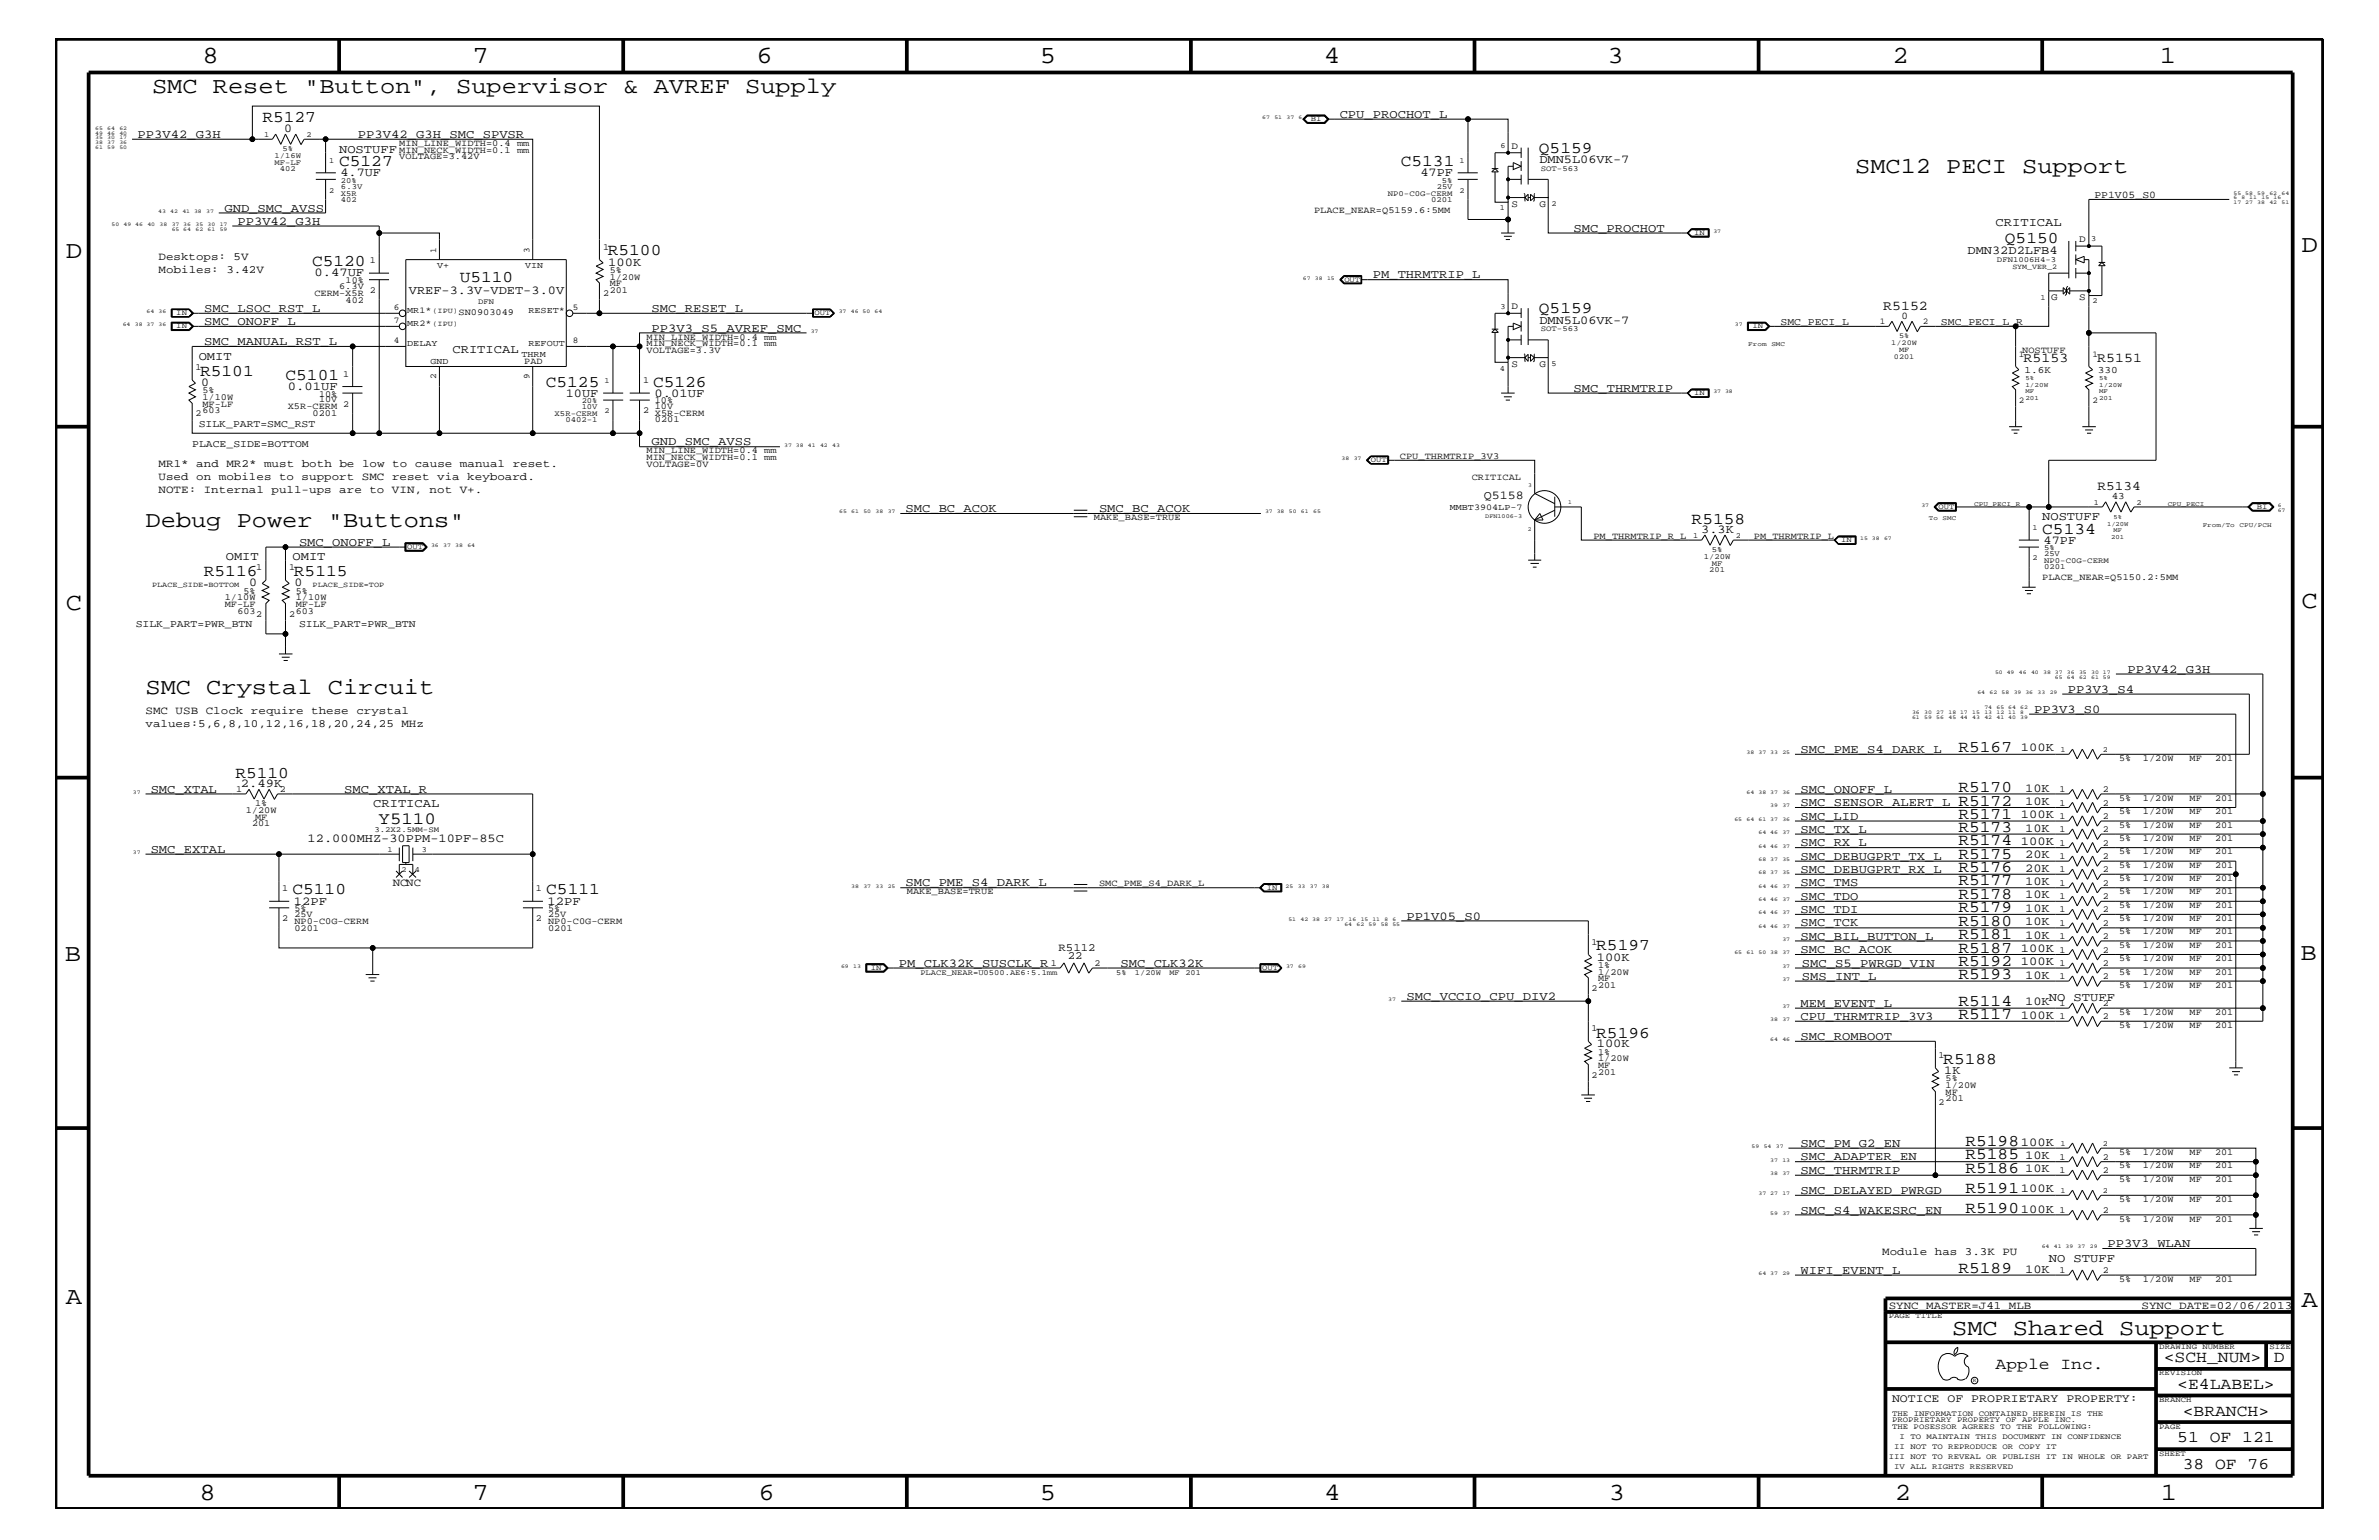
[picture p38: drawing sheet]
<svg xmlns="http://www.w3.org/2000/svg" width="432mm" height="279mm" viewBox="0 0 432 279" stroke-linecap="round" stroke-linejoin="round" font-family="sans-serif">
<defs><g id="words">
<g font-size="4.5">
<text x="36.7" y="11.5">8</text>
<text x="85.8" y="11.5">7</text>
<text x="137.3" y="11.5">6</text>
<text x="188.7" y="11.5">5</text>
<text x="240.3" y="11.5">4</text>
<text x="291.8" y="11.5">3</text>
<text x="343.5" y="11.5">2</text>
<text x="392" y="11.5">1</text>
<text x="11.9" y="46.8">D</text>
<text x="417.7" y="45.7">D</text>
<text x="11.9" y="110.6">C</text>
<text x="417.7" y="110.3">C</text>
<text x="11.8" y="174.3">B</text>
<text x="417.6" y="174.2">B</text>
<text x="11.9" y="236.7">A</text>
<text x="417.7" y="237.1">A</text>
<text x="36.2" y="272.1">8</text>
<text x="85.8" y="272.1">7</text>
<text x="137.7" y="272.1">6</text>
<text x="188.7" y="272.1">5</text>
<text x="240.4" y="272.1">4</text>
<text x="292" y="272.1">3</text>
<text x="343.9" y="272.1">2</text>
<text x="392.2" y="272.1">1</text>
</g>
<g font-size="4.1">
<text x="27.6" y="16.8">SMC Reset &quot;Button&quot;, Supervisor &amp; AVREF Supply</text>
<text x="336.7" y="31.4">SMC12 PECI Support</text>
<text x="26.4" y="95.6">Debug Power &quot;Buttons&quot;</text>
<text x="26.4" y="125.9">SMC Crystal Circuit</text>
<text x="354.3" y="242.3">SMC Shared Support</text>
</g>
<text font-size="3.1" x="68.7" y="149.5">Y5110</text>
<g font-size="3">
<text x="47.6" y="22.2">R5127</text>
<text x="279.3" y="27.7">Q5159</text>
<text x="61.6" y="30.2">C5127</text>
<text x="254.3" y="30.2">C5131</text>
<text x="110.3" y="46.3">R5100</text>
<text x="363.9" y="44.1">Q5150</text>
<text x="56.6" y="48.3">C5120</text>
<text x="83.4" y="51.1">U5110</text>
<text x="279.3" y="56.8">Q5159</text>
<text x="36.3" y="68.2">R5101</text>
<text x="51.8" y="68.9">C5101</text>
<text x="99.1" y="70.1">C5125</text>
<text x="118.5" y="70.1">C5126</text>
<text x="307" y="95">R5158</text>
<text x="370.7" y="96.8">C5134</text>
<text x="37" y="104.6">R5116</text>
<text x="53.3" y="104.6">R5115</text>
<text x="355.5" y="136.4">R5167</text>
<text x="42.7" y="141.1">R5110</text>
<text x="355.5" y="143.7">R5170</text>
<text x="355.5" y="148.5">R5171</text>
<text x="355.5" y="146.2">R5172</text>
<text x="355.5" y="151">R5173</text>
<text x="355.5" y="153.4">R5174</text>
<text x="355.5" y="155.8">R5175</text>
<text x="355.5" y="160.6">R5177</text>
<text x="355.5" y="158.3">R5176</text>
<text x="53.1" y="162.2">C5110</text>
<text x="99.1" y="162.2">C5111</text>
<text x="355.5" y="163.1">R5178</text>
<text x="355.5" y="165.6">R5179</text>
<text x="355.5" y="167.9">R5180</text>
<text x="289.7" y="172.4">R5197</text>
<text x="355.5" y="170.4">R5181</text>
<text x="355.5" y="172.8">R5187</text>
<text x="355.5" y="175.2">R5192</text>
<text x="355.5" y="177.7">R5193</text>
<text x="355.5" y="182.5">R5114</text>
<text x="355.5" y="184.9">R5117</text>
<text x="289.7" y="188.2">R5196</text>
<text x="352.7" y="193.1">R5188</text>
<text x="356.7" y="208">R5198</text>
<text x="356.7" y="210.3">R5185</text>
<text x="356.7" y="212.8">R5186</text>
<text x="356.7" y="220.1">R5190</text>
<text x="356.7" y="216.4">R5191</text>
<text x="355.5" y="231">R5189</text>
<text x="362.2" y="248.4">Apple Inc.</text>
<text x="392.7" y="247.1">&lt;SCH_NUM&gt;</text>
<text x="395.2" y="252">&lt;E4LABEL&gt;</text>
<text x="412.7" y="247.1">D</text>
<text x="396.2" y="256.8">&lt;BRANCH&gt;</text>
<text x="395.2" y="261.6">51 OF 121</text>
<text x="396.2" y="266.6">38 OF 76</text>
</g>
<g font-size="2.5">
<text x="341.8" y="56.2">R5152</text>
<text x="367.3" y="65.7">R5153</text>
<text x="380.7" y="65.7">R5151</text>
</g>
<text font-size="2.4" x="380.7" y="88.9">R5134</text>
<g font-size="2.2">
<text x="51.6" y="24">0</text>
<text x="243.2" y="21.4">CPU_PROCHOT_L</text>
<text x="25" y="25">PP3V42_G3H</text>
<text x="61.6" y="27.7">NOSTUFF</text>
<text x="64.9" y="25">PP3V42_G3H_SMC_SPVSR</text>
<text x="279.4" y="29.7">DMN5L06VK-7</text>
<text x="61.8" y="31.9">4.7UF</text>
<text x="257.8" y="31.9">47PF</text>
<text x="40.7" y="38.4">GND_SMC_AVSS</text>
<text x="43.1" y="40.8">PP3V42_G3H</text>
<text x="362.2" y="41">CRITICAL</text>
<text x="285.6" y="42">SMC_PROCHOT</text>
<text x="357.1" y="46">DMN32D2LFB4</text>
<text x="57.1" y="50.2">0.47UF</text>
<text x="74.2" y="53.3">VREF-3.3V-VDET-3.0V</text>
<text x="110.4" y="48.2">100K</text>
<text x="249.2" y="50.5">PM_THRMTRIP_L</text>
<text x="37.1" y="59">SMC_ONOFF_L</text>
<text x="37.1" y="56.6">SMC_LSOC_RST_L</text>
<text x="118.3" y="56.6">SMC_RESET_L</text>
<text x="279.4" y="58.7">DMN5L06VK-7</text>
<text x="36.1" y="65.3">OMIT</text>
<text x="37.1" y="62.6">SMC_MANUAL_RST_L</text>
<text x="82.1" y="64">CRITICAL</text>
<text x="118.3" y="60.2">PP3V3_S5_AVREF_SMC</text>
<text x="36.5" y="70">0</text>
<text x="52.2" y="70.7">0.01UF</text>
<text x="102.7" y="72">10UF</text>
<text x="118.8" y="72">0.01UF</text>
<text x="285.6" y="71.1">SMC_THRMTRIP</text>
<text x="118.3" y="80.8">GND_SMC_AVSS</text>
<text x="164.3" y="92.9">SMC_BC_ACOK</text>
<text x="199.5" y="92.9">SMC_BC_ACOK</text>
<text x="269.3" y="90.6">Q5158</text>
<text x="370.7" y="94.3">NOSTUFF</text>
<text x="41" y="101.6">OMIT</text>
<text x="53.1" y="101.6">OMIT</text>
<text x="54.3" y="99">SMC_ONOFF_L</text>
<text x="308.8" y="96.7">3.3K</text>
<text x="370.9" y="98.7">47PF</text>
<text x="45.2" y="106.4">0</text>
<text x="53.4" y="106.4">0</text>
<text x="375.3" y="125.7">PP3V3_S4</text>
<text x="386.2" y="122">PP3V42_G3H</text>
<text x="369.2" y="129.3">PP3V3_S0</text>
<text x="326.8" y="136.6">SMC_PME_S4_DARK_L</text>
<text x="366.8" y="136.3">100K</text>
<text x="27.3" y="143.9">SMC_XTAL</text>
<text x="43.7" y="142.8">2.49K</text>
<text x="62.5" y="143.9">SMC_XTAL_R</text>
<text x="326.8" y="143.9">SMC_ONOFF_L</text>
<text x="367.6" y="143.6">10K</text>
<text x="67.7" y="146.5">CRITICAL</text>
<text x="326.8" y="146.2">SMC_SENSOR_ALERT_L</text>
<text x="326.8" y="148.7">SMC_LID</text>
<text x="366.8" y="148.4">100K</text>
<text x="367.6" y="146">10K</text>
<text x="27.3" y="154.7">SMC_EXTAL</text>
<text x="55.8" y="152.7">12.000MHZ-30PPM-10PF-85C</text>
<text x="326.8" y="151.1">SMC_TX_L</text>
<text x="326.8" y="153.5">SMC_RX_L</text>
<text x="326.8" y="156">SMC_DEBUGPRT_TX_L</text>
<text x="366.8" y="153.3">100K</text>
<text x="367.6" y="150.9">10K</text>
<text x="367.6" y="155.7">20K</text>
<text x="164.3" y="160.8">SMC_PME_S4_DARK_L</text>
<text x="326.8" y="160.8">SMC_TMS</text>
<text x="326.8" y="158.4">SMC_DEBUGPRT_RX_L</text>
<text x="367.6" y="160.6">10K</text>
<text x="367.6" y="158.2">20K</text>
<text x="53.3" y="164.1">12PF</text>
<text x="99.4" y="164.1">12PF</text>
<text x="255.3" y="166.9">PP1V05_S0</text>
<text x="326.8" y="163.3">SMC_TDO</text>
<text x="326.8" y="165.6">SMC_TDI</text>
<text x="367.6" y="163">10K</text>
<text x="367.6" y="165.4">10K</text>
<text x="367.6" y="167.8">10K</text>
<text x="326.8" y="170.5">SMC_BIL_BUTTON_L</text>
<text x="326.8" y="172.9">SMC_BC_ACOK</text>
<text x="326.8" y="168.1">SMC_TCK</text>
<text x="366.8" y="172.7">100K</text>
<text x="367.6" y="170.3">10K</text>
<text x="163.2" y="175.4">PM_CLK32K_SUSCLK_R</text>
<text x="203.4" y="175.4">SMC_CLK32K</text>
<text x="289.8" y="174.3">100K</text>
<text x="327.1" y="177.7">SMS_INT_L</text>
<text x="327.1" y="175.4">SMC_S5_PWRGD_VIN</text>
<text x="366.8" y="175.1">100K</text>
<text x="367.6" y="177.6">10K</text>
<text x="255.3" y="181.4">SMC_VCCIO_CPU_DIV2</text>
<text x="326.8" y="185">CPU_THRMTRIP_3V3</text>
<text x="326.8" y="182.7">MEM_EVENT_L</text>
<text x="366.8" y="184.9">100K</text>
<text x="367.6" y="182.4">10K</text>
<text x="371.9" y="181.6">NO STUFF</text>
<text x="289.8" y="190">100K</text>
<text x="326.8" y="188.7">SMC_ROMBOOT</text>
<text x="352.9" y="194.8">1K</text>
<text x="326.8" y="208.1">SMC_PM_G2_EN</text>
<text x="366.8" y="207.9">100K</text>
<text x="326.8" y="213">SMC_THRMTRIP</text>
<text x="326.8" y="210.5">SMC_ADAPTER_EN</text>
<text x="367.6" y="210.3">10K</text>
<text x="367.6" y="212.7">10K</text>
<text x="326.8" y="220.2">SMC_S4_WAKESRC_EN</text>
<text x="326.8" y="216.6">SMC_DELAYED_PWRGD</text>
<text x="366.8" y="220">100K</text>
<text x="366.8" y="216.4">100K</text>
<text x="382.5" y="226.3">PP3V3_WLAN</text>
<text x="326.8" y="231.1">WIFI_EVENT_L</text>
<text x="367.6" y="230.9">10K</text>
<text x="371.9" y="229">NO STUFF</text>
</g>
<text font-size="2.1" x="343.4" y="254.4">NOTICE OF PROPRIETARY PROPERTY:</text>
<g font-size="2">
<text x="28.8" y="47.1">Desktops: 5V</text>
<text x="28.8" y="49.6">Mobiles: 3.42V</text>
<text x="28.8" y="87.1">Used on mobiles to support SMC reset via keyboard.</text>
<text x="28.8" y="84.7">MR1* and MR2* must both be low to cause manual reset.</text>
<text x="28.8" y="89.5">NOTE: Internal pull-ups are to VIN, not V+.</text>
<text x="26.4" y="131.9">values:5,6,8,10,12,16,18,20,24,25 MHz</text>
<text x="26.4" y="129.6">SMC USB Clock require these crystal</text>
<text x="71.3" y="160.8">NCNC</text>
<text x="192.1" y="172.6">R5112</text>
<text x="193.8" y="174">22</text>
<text x="341.6" y="227.7">Module has 3.3K PU</text>
<text x="342.8" y="237.4">SYNC_MASTER=J41_MLB</text>
<text x="388.7" y="237.4">SYNC_DATE=02/06/2013</text>
</g>
<g font-size="1.9">
<text x="380.2" y="35.9">PP1V05_S0</text>
<text x="323.2" y="59">SMC_PECI_L</text>
<text x="345.1" y="57.9">0</text>
<text x="352.3" y="59">SMC_PECI_L_R</text>
<text x="36.1" y="77.4">SILK_PART=SMC_RST</text>
<text x="34.9" y="81.1">PLACE_SIDE=BOTTOM</text>
<text x="24.6" y="113.7">SILK_PART=PWR_BTN</text>
<text x="54.3" y="113.7">SILK_PART=PWR_BTN</text>
</g>
<g font-size="1.8">
<text x="274.3" y="27">D</text>
<text x="274.3" y="37.5">S</text>
<text x="279.4" y="37.5">G</text>
<text x="377.4" y="44">D</text>
<text x="274.3" y="56.1">D</text>
<text x="372.3" y="54.5">G</text>
<text x="377.4" y="54.5">S</text>
<text x="274.3" y="66.7">S</text>
<text x="279.4" y="66.7">G</text>
<text x="367.5" y="67.6">1.6K</text>
<text x="380.7" y="67.6">330</text>
<text x="383.3" y="90.6">43</text>
</g>
<g font-size="1.7">
<text x="72.5" y="28.9">VOLTAGE=3.42V</text>
<text x="72.5" y="27.7">MIN_NECK_WIDTH=0.1 mm</text>
<text x="72.5" y="26.5">MIN_LINE_WIDTH=0.4 mm</text>
<text x="238.5" y="38.6">PLACE_NEAR=Q5159.6:5MM</text>
<text x="67.1" y="47.7">1</text>
<text x="109.5" y="45.3">1</text>
<text x="57.1" y="53.6">CERM-X5R</text>
<text x="61.6" y="52.4">6.3V</text>
<text x="62.7" y="51.3">10%</text>
<text x="67.1" y="53.2">2</text>
<text x="109.5" y="53.8">2</text>
<text x="110.7" y="51.9">MF</text>
<text x="110.7" y="50.7">1/20W</text>
<text x="110.7" y="53.2">201</text>
<text x="110.7" y="49.6">5%</text>
<text x="62.7" y="54.9">402</text>
<text x="83.2" y="57.2">SN0903049</text>
<text x="95.2" y="66">PAD</text>
<text x="117.3" y="61.7">MIN_LINE_WIDTH=0.4 mm</text>
<text x="117.3" y="64">VOLTAGE=3.3V</text>
<text x="117.3" y="62.9">MIN_NECK_WIDTH=0.1 mm</text>
<text x="367" y="64">NOSTUFF</text>
<text x="35.5" y="67.1">1</text>
<text x="36.7" y="71.3">5%</text>
<text x="57.9" y="72">10%</text>
<text x="62.3" y="68.4">1</text>
<text x="116.8" y="69.5">1</text>
<text x="35.5" y="75.6">2</text>
<text x="36.7" y="72.6">1/10W</text>
<text x="36.7" y="75">603</text>
<text x="36.7" y="73.8">MF-LF</text>
<text x="52.2" y="74.3">X5R-CERM</text>
<text x="56.7" y="75.5">0201</text>
<text x="57.9" y="73">10V</text>
<text x="62.3" y="73.8">2</text>
<text x="116.8" y="75">2</text>
<text x="118.9" y="76.7">0201</text>
<text x="118.9" y="74.3">10V</text>
<text x="118.9" y="75.5">X5R-CERM</text>
<text x="118.9" y="73.2">10%</text>
<text x="117.3" y="82.2">MIN_LINE_WIDTH=0.4 mm</text>
<text x="117.3" y="83.5">MIN_NECK_WIDTH=0.1 mm</text>
<text x="254.1" y="83.3">CPU_THRMTRIP_3V3</text>
<text x="117.3" y="84.7">VOLTAGE=0V</text>
<text x="267.1" y="87.1">CRITICAL</text>
<text x="198.5" y="94.3">MAKE_BASE=TRUE</text>
<text x="289.2" y="97.7">PM_THRMTRIP_R_L</text>
<text x="318.3" y="97.7">PM_THRMTRIP_L</text>
<text x="44.2" y="107.7">5%</text>
<text x="46.5" y="103.5">1</text>
<text x="52.5" y="103.5">1</text>
<text x="53.7" y="107.7">5%</text>
<text x="370.7" y="105.3">PLACE_NEAR=Q5150.2:5MM</text>
<text x="40.8" y="110.2">MF-LF</text>
<text x="40.8" y="108.9">1/10W</text>
<text x="43.1" y="111.4">603</text>
<text x="46.5" y="112">2</text>
<text x="52.5" y="112">2</text>
<text x="53.7" y="111.4">603</text>
<text x="53.7" y="108.9">1/10W</text>
<text x="53.7" y="110.2">MF-LF</text>
<text x="42.8" y="143.7">1</text>
<text x="50.8" y="143.7">2</text>
<text x="373.8" y="143.7">1</text>
<text x="381.7" y="143.7">2</text>
<text x="384.6" y="138">5%</text>
<text x="389" y="138">1/20W</text>
<text x="397.4" y="138">MF</text>
<text x="402" y="138">201</text>
<text x="44.6" y="147.5">1/20W</text>
<text x="45.8" y="149.9">201</text>
<text x="46.3" y="146.2">1%</text>
<text x="46.3" y="148.7">MF</text>
<text x="373.8" y="148.5">1</text>
<text x="373.8" y="146.2">1</text>
<text x="381.7" y="148.5">2</text>
<text x="381.7" y="146.2">2</text>
<text x="384.6" y="145.3">5%</text>
<text x="384.6" y="147.7">5%</text>
<text x="389" y="145.3">1/20W</text>
<text x="389" y="147.7">1/20W</text>
<text x="397.4" y="145.3">MF</text>
<text x="397.4" y="147.7">MF</text>
<text x="402" y="145.3">201</text>
<text x="402" y="147.7">201</text>
<text x="373.8" y="151">1</text>
<text x="373.8" y="153.4">1</text>
<text x="373.8" y="155.8">1</text>
<text x="381.7" y="151">2</text>
<text x="381.7" y="153.4">2</text>
<text x="381.7" y="155.8">2</text>
<text x="384.6" y="150.1">5%</text>
<text x="384.6" y="152.6">5%</text>
<text x="384.6" y="155">5%</text>
<text x="389" y="150.1">1/20W</text>
<text x="389" y="152.6">1/20W</text>
<text x="389" y="155">1/20W</text>
<text x="397.4" y="150.1">MF</text>
<text x="397.4" y="152.6">MF</text>
<text x="397.4" y="155">MF</text>
<text x="402" y="150.1">201</text>
<text x="402" y="152.6">201</text>
<text x="402" y="155">201</text>
<text x="51.2" y="161.7">1</text>
<text x="97.3" y="161.7">1</text>
<text x="199.5" y="160.8">SMC_PME_S4_DARK_L</text>
<text x="373.8" y="160.7">1</text>
<text x="373.8" y="158.3">1</text>
<text x="381.7" y="160.7">2</text>
<text x="381.7" y="158.3">2</text>
<text x="384.6" y="157.4">5%</text>
<text x="384.6" y="159.9">5%</text>
<text x="389" y="157.4">1/20W</text>
<text x="389" y="159.9">1/20W</text>
<text x="397.4" y="157.4">MF</text>
<text x="397.4" y="159.9">MF</text>
<text x="402" y="157.4">201</text>
<text x="402" y="159.9">201</text>
<text x="51.2" y="167.1">2</text>
<text x="53.4" y="166.4">25V</text>
<text x="53.4" y="167.6">NP0-C0G-CERM</text>
<text x="53.4" y="165.3">5%</text>
<text x="97.3" y="167.1">2</text>
<text x="99.5" y="167.6">NP0-C0G-CERM</text>
<text x="99.5" y="166.4">25V</text>
<text x="99.5" y="165.3">5%</text>
<text x="164.6" y="162.2">MAKE_BASE=TRUE</text>
<text x="373.8" y="163.1">1</text>
<text x="373.8" y="165.6">1</text>
<text x="381.7" y="163.1">2</text>
<text x="381.7" y="165.6">2</text>
<text x="384.6" y="162.2">5%</text>
<text x="384.6" y="164.7">5%</text>
<text x="384.6" y="167.1">5%</text>
<text x="389" y="162.2">1/20W</text>
<text x="389" y="164.7">1/20W</text>
<text x="389" y="167.1">1/20W</text>
<text x="397.4" y="162.2">MF</text>
<text x="397.4" y="164.7">MF</text>
<text x="397.4" y="167.1">MF</text>
<text x="402" y="162.2">201</text>
<text x="402" y="164.7">201</text>
<text x="402" y="167.1">201</text>
<text x="53.4" y="168.9">0201</text>
<text x="99.5" y="168.9">0201</text>
<text x="288.9" y="171.4">1</text>
<text x="373.8" y="168">1</text>
<text x="373.8" y="170.4">1</text>
<text x="373.8" y="172.8">1</text>
<text x="381.7" y="168">2</text>
<text x="381.7" y="170.4">2</text>
<text x="381.7" y="172.8">2</text>
<text x="384.6" y="169.5">5%</text>
<text x="384.6" y="172">5%</text>
<text x="389" y="169.5">1/20W</text>
<text x="389" y="172">1/20W</text>
<text x="397.4" y="169.5">MF</text>
<text x="397.4" y="172">MF</text>
<text x="402" y="169.5">201</text>
<text x="402" y="172">201</text>
<text x="190.8" y="175.2">1</text>
<text x="198.6" y="175.2">2</text>
<text x="288.9" y="179.9">2</text>
<text x="290.1" y="175.6">1%</text>
<text x="290.1" y="178">MF</text>
<text x="290.1" y="176.8">1/20W</text>
<text x="290.1" y="179.3">201</text>
<text x="373.8" y="175.2">1</text>
<text x="373.8" y="177.7">1</text>
<text x="381.7" y="175.2">2</text>
<text x="381.7" y="177.7">2</text>
<text x="384.6" y="174.4">5%</text>
<text x="384.6" y="176.8">5%</text>
<text x="384.6" y="179.3">5%</text>
<text x="389" y="174.4">1/20W</text>
<text x="389" y="176.8">1/20W</text>
<text x="389" y="179.3">1/20W</text>
<text x="397.4" y="174.4">MF</text>
<text x="397.4" y="176.8">MF</text>
<text x="397.4" y="179.3">MF</text>
<text x="402" y="174.4">201</text>
<text x="402" y="176.8">201</text>
<text x="402" y="179.3">201</text>
<text x="373.8" y="184.9">1</text>
<text x="373.8" y="182.5">1</text>
<text x="381.7" y="184.9">2</text>
<text x="381.7" y="182.5">2</text>
<text x="384.6" y="184.1">5%</text>
<text x="389" y="184.1">1/20W</text>
<text x="397.4" y="184.1">MF</text>
<text x="402" y="184.1">201</text>
<text x="288.9" y="187.1">1</text>
<text x="290.1" y="191.4">1%</text>
<text x="351.9" y="192">1</text>
<text x="384.6" y="186.5">5%</text>
<text x="389" y="186.5">1/20W</text>
<text x="397.4" y="186.5">MF</text>
<text x="402" y="186.5">201</text>
<text x="288.9" y="195.6">2</text>
<text x="290.1" y="193.7">MF</text>
<text x="290.1" y="192.6">1/20W</text>
<text x="290.1" y="195">201</text>
<text x="353.1" y="197.4">1/20W</text>
<text x="353.1" y="196.2">5%</text>
<text x="351.9" y="200.4">2</text>
<text x="353.1" y="198.7">MF</text>
<text x="353.1" y="199.8">201</text>
<text x="384.6" y="209.6">5%</text>
<text x="389" y="209.6">1/20W</text>
<text x="397.4" y="209.6">MF</text>
<text x="402" y="209.6">201</text>
<text x="373.8" y="210.4">1</text>
<text x="373.8" y="212.8">1</text>
<text x="381.7" y="210.4">2</text>
<text x="381.7" y="212.8">2</text>
<text x="384.6" y="211.9">5%</text>
<text x="384.6" y="214.4">5%</text>
<text x="389" y="211.9">1/20W</text>
<text x="389" y="214.4">1/20W</text>
<text x="397.4" y="211.9">MF</text>
<text x="397.4" y="214.4">MF</text>
<text x="402" y="211.9">201</text>
<text x="402" y="214.4">201</text>
<text x="373.8" y="220.1">1</text>
<text x="381.7" y="220.1">2</text>
<text x="384.6" y="221.7">5%</text>
<text x="384.6" y="218">5%</text>
<text x="389" y="221.7">1/20W</text>
<text x="389" y="218">1/20W</text>
<text x="397.4" y="221.7">MF</text>
<text x="397.4" y="218">MF</text>
<text x="402" y="221.7">201</text>
<text x="402" y="218">201</text>
<text x="373.8" y="231">1</text>
<text x="381.7" y="231">2</text>
<text x="384.6" y="232.6">5%</text>
<text x="389" y="232.6">1/20W</text>
<text x="397.4" y="232.6">MF</text>
<text x="402" y="232.6">201</text>
</g>
<g font-size="1.6">
<text x="79.2" y="45.9" transform="rotate(-90 79.2 45.9)">1</text>
<text x="96.1" y="45.9" transform="rotate(-90 96.1 45.9)">3</text>
<text x="79.3" y="48.5">V+</text>
<text x="95.3" y="48.5">VIN</text>
<text x="71.5" y="58.6">7</text>
<text x="71.5" y="56.2">6</text>
<text x="73.9" y="56.8">MR1*</text>
<text x="73.9" y="59.2">MR2*</text>
<text x="95.9" y="56.8">RESET*</text>
<text x="104" y="56.2">5</text>
<text x="341.2" y="58.9">1</text>
<text x="349" y="58.9">2</text>
<text x="71.5" y="62.3">4</text>
<text x="73.9" y="62.9">DELAY</text>
<text x="78.1" y="66">GND</text>
<text x="94.7" y="64.8">THRM</text>
<text x="95.9" y="62.9">REFOUT</text>
<text x="104" y="62.3">8</text>
<text x="366.4" y="64.7">1</text>
<text x="379.8" y="64.7">1</text>
<text x="79.2" y="68.7" transform="rotate(-90 79.2 68.7)">2</text>
<text x="96.1" y="68.7" transform="rotate(-90 96.1 68.7)">9</text>
<text x="366.4" y="73.2">2</text>
<text x="379.8" y="73.2">2</text>
<text x="263.1" y="92.6">MMBT3904LP-7</text>
</g>
<g font-size="1.4">
<text x="237.9" y="22">BI</text>
<text x="47.9" y="24.9">1</text>
<text x="49.8" y="29.9">MF-LF</text>
<text x="49.8" y="28.6">1/16W</text>
<text x="51.3" y="27.5">5%</text>
<text x="55.6" y="24.9">2</text>
<text x="59.8" y="29.5">1</text>
<text x="264.9" y="29.5">1</text>
<text x="272.4" y="26.9">6</text>
<text x="50.8" y="31.1">402</text>
<text x="59.8" y="35">2</text>
<text x="61.9" y="34.2">6.3V</text>
<text x="61.9" y="33.1">20%</text>
<text x="61.9" y="35.5">X5R</text>
<text x="251.9" y="35.5">NP0-C0G-CERM</text>
<text x="260.8" y="34.2">25V</text>
<text x="261.7" y="33.1">5%</text>
<text x="264.9" y="35">2</text>
<text x="279.7" y="31">SOT-563</text>
<text x="61.9" y="36.7">402</text>
<text x="259.8" y="36.7">0201</text>
<text x="272.2" y="38.1">1</text>
<text x="281.6" y="37.4">2</text>
<text x="307.5" y="42.6">IN</text>
<text x="362.5" y="47.6">DFN1006H4-3</text>
<text x="379.6" y="43.8">3</text>
<text x="244" y="51.1">OUT</text>
<text x="365.3" y="48.9">SYM_VER_2</text>
<text x="32" y="59.5">IN</text>
<text x="32" y="57.2">IN</text>
<text x="78.5" y="59.2">(IPU)</text>
<text x="78.5" y="56.8">(IPU)</text>
<text x="86.8" y="55.2">DFN</text>
<text x="147.8" y="57.2">OUT</text>
<text x="272.4" y="56">3</text>
<text x="318.1" y="59.5">IN</text>
<text x="370.3" y="54.4">1</text>
<text x="379.8" y="55.1">2</text>
<text x="279.7" y="60.1">SOT-563</text>
<text x="343.3" y="62.6">1/20W</text>
<text x="343.7" y="65.1">0201</text>
<text x="344.7" y="63.9">MF</text>
<text x="344.7" y="61.4">5%</text>
<text x="109.7" y="69.5">1</text>
<text x="272.2" y="67.3">4</text>
<text x="281.6" y="66.5">5</text>
<text x="307.5" y="71.7">IN</text>
<text x="100.7" y="75.5">X5R-CERM</text>
<text x="102.6" y="76.7">0402-1</text>
<text x="105.6" y="73.2">20%</text>
<text x="105.6" y="74.3">10V</text>
<text x="109.7" y="75">2</text>
<text x="248.8" y="83.8">OUT</text>
<text x="351.9" y="92.3">OUT</text>
<text x="380.1" y="91.6">1</text>
<text x="387.8" y="91.6">2</text>
<text x="409.6" y="92.3">BI</text>
<text x="73.9" y="99.6">OUT</text>
<text x="307.3" y="97.6">1</text>
<text x="309.2" y="101.4">1/20W</text>
<text x="310.7" y="100.2">5%</text>
<text x="315" y="97.6">2</text>
<text x="334.2" y="98.4">IN</text>
<text x="368.9" y="101.6">2</text>
<text x="368.9" y="96.2">1</text>
<text x="371" y="101">25V</text>
<text x="371" y="99.9">5%</text>
<text x="27.6" y="106.5">PLACE_SIDE=BOTTOM</text>
<text x="56.7" y="106.5">PLACE_SIDE=TOP</text>
<text x="310.2" y="103.8">201</text>
<text x="310.7" y="102.6">MF</text>
<text x="371" y="103.3">0201</text>
<text x="371" y="102.1">NP0-C0G-CERM</text>
<text x="374" y="136.4">1</text>
<text x="381.7" y="136.4">2</text>
<text x="67.9" y="150.9">3.2X2.5MM-SM</text>
<text x="70.3" y="154.6">1</text>
<text x="76.6" y="154.6">3</text>
<text x="72.9" y="158.3">2</text>
<text x="75.3" y="158.3">4</text>
<text x="230" y="161.4">IN</text>
<text x="158.1" y="176">IN</text>
<text x="167" y="176.8">PLACE_NEAR=U0500.AE6:5.1mm</text>
<text x="202.6" y="176.8">5%</text>
<text x="206" y="176.8">1/20W</text>
<text x="212.3" y="176.8">MF</text>
<text x="215.2" y="176.8">201</text>
<text x="229.1" y="176">OUT</text>
<text x="374" y="208">1</text>
<text x="381.7" y="208">2</text>
<text x="374" y="216.4">1</text>
<text x="381.7" y="216.4">2</text>
<text x="342.8" y="239.2">PAGE TITLE</text>
<text x="391.9" y="244.7">DRAWING NUMBER</text>
<text x="411.9" y="244.7">SIZE</text>
<text x="391.9" y="249.5">REVISION</text>
<text x="343.4" y="256.8">THE INFORMATION CONTAINED HEREIN IS THE</text>
<text x="391.9" y="254.4">BRANCH</text>
<text x="343.4" y="258">PROPRIETARY PROPERTY OF APPLE INC.</text>
<text x="343.4" y="259.3">THE POSESSOR AGREES TO THE FOLLOWING:</text>
<text x="343.8" y="262.9">II NOT TO REPRODUCE OR COPY IT</text>
<text x="344.8" y="261.1">I TO MAINTAIN THIS DOCUMENT IN CONFIDENCE</text>
<text x="391.9" y="259.3">PAGE</text>
<text x="342.8" y="264.7">III NOT TO REVEAL OR PUBLISH IT IN WHOLE OR PART</text>
<text x="343.8" y="266.6">IV ALL RIGHTS RESERVED</text>
<text x="391.9" y="264.1">SHEET</text>
</g>
<g font-size="1.2">
<text x="317.3" y="62.9">From</text>
<text x="321.5" y="62.9">SMC</text>
<text x="367.6" y="71.3">MF</text>
<text x="367.6" y="70.1">1/20W</text>
<text x="367.6" y="68.9">5%</text>
<text x="381" y="71.3">MF</text>
<text x="381" y="70.1">1/20W</text>
<text x="381" y="68.9">5%</text>
<text x="367.6" y="72.6">201</text>
<text x="381" y="72.6">201</text>
<text x="350.1" y="94.3">To</text>
<text x="352.6" y="94.3">SMC</text>
<text x="358.3" y="91.7">CPU_PECI_R</text>
<text x="382.4" y="95.4">1/20W</text>
<text x="383.6" y="94.2">5%</text>
<text x="393.4" y="91.7">CPU_PECI</text>
<text x="399.8" y="95.6">From/To</text>
<text x="406.5" y="95.6">CPU/PCH</text>
<text x="383.2" y="97.7">201</text>
<text x="383.6" y="96.5">MF</text>
</g>
<g font-size="1.1">
<text x="277.4" y="88.3">3</text>
<text x="269.6" y="93.9">DFN1006-3</text>
<text x="284.6" y="91.5">1</text>
<text x="277.3" y="96.3">2</text>
</g>
<g font-size="1">
<text x="17.3" y="23.6">65</text>
<text x="19.5" y="23.6">64</text>
<text x="21.7" y="23.6">62</text>
<text x="229.1" y="21.6">67</text>
<text x="231.3" y="21.6">51</text>
<text x="233.5" y="21.6">37</text>
<text x="235.7" y="21.6">6</text>
<text x="17.3" y="25.3">35</text>
<text x="17.3" y="26.2">38</text>
<text x="17.3" y="24.4">49</text>
<text x="17.3" y="27">61</text>
<text x="19.5" y="25.3">30</text>
<text x="19.5" y="26.2">37</text>
<text x="19.5" y="24.4">46</text>
<text x="19.5" y="27">59</text>
<text x="21.7" y="25.3">17</text>
<text x="21.7" y="26.2">36</text>
<text x="21.7" y="24.4">40</text>
<text x="21.7" y="27">50</text>
<text x="405.4" y="35.3">55 58</text>
<text x="409.7" y="35.3">59</text>
<text x="411.9" y="35.3">62</text>
<text x="414.1" y="35.3">64</text>
<text x="20.2" y="41">50</text>
<text x="22.4" y="41">49 46</text>
<text x="26.8" y="41">40</text>
<text x="28.7" y="38.6">43</text>
<text x="29" y="41">38</text>
<text x="30.9" y="38.6">42</text>
<text x="31.2" y="41.9">65 64</text>
<text x="31.2" y="41">37 36</text>
<text x="33.1" y="38.6">41 38</text>
<text x="35.5" y="41.9">62</text>
<text x="35.5" y="41">35</text>
<text x="37.4" y="38.6">37</text>
<text x="37.7" y="41.9">61</text>
<text x="37.7" y="41">30</text>
<text x="39.9" y="41.9">59</text>
<text x="39.9" y="41">17</text>
<text x="405.4" y="36.2">6</text>
<text x="405.4" y="37">17 27</text>
<text x="406.8" y="36.2">8</text>
<text x="408.3" y="36.2">11</text>
<text x="409.7" y="37">38</text>
<text x="410.5" y="36.2">15</text>
<text x="411.9" y="37">42</text>
<text x="412.7" y="36.2">16</text>
<text x="414.1" y="37">51</text>
<text x="311" y="42.3">37</text>
<text x="236.5" y="50.7">67</text>
<text x="238.7" y="50.7">38</text>
<text x="240.9" y="50.7">15</text>
<text x="22.3" y="59.2">64</text>
<text x="24.5" y="59.2">38 37</text>
<text x="26.6" y="56.8">64</text>
<text x="28.8" y="59.2">36</text>
<text x="28.8" y="56.8">36</text>
<text x="152.2" y="56.8">37</text>
<text x="154.4" y="56.8">46 50</text>
<text x="158.8" y="56.8">64</text>
<text x="314.9" y="59.2">37</text>
<text x="147.2" y="60.4">37</text>
<text x="311" y="71.3">37 38</text>
<text x="142.3" y="81.1">37 38</text>
<text x="146.6" y="81.1">41</text>
<text x="148.8" y="81.1">42</text>
<text x="151" y="81.1">43</text>
<text x="243.5" y="83.5">38</text>
<text x="245.7" y="83.5">37</text>
<text x="152.3" y="93.2">65</text>
<text x="154.5" y="93.2">61</text>
<text x="156.7" y="93.2">50</text>
<text x="158.9" y="93.2">38</text>
<text x="161.1" y="93.2">37</text>
<text x="229.6" y="93.2">37 38</text>
<text x="233.9" y="93.2">50</text>
<text x="236.1" y="93.2">61</text>
<text x="238.3" y="93.2">65</text>
<text x="348.7" y="92">37</text>
<text x="413.4" y="92">6</text>
<text x="413.4" y="92.8">67</text>
<text x="78.2" y="99.3">36</text>
<text x="80.4" y="99.3">37</text>
<text x="82.6" y="99.3">38</text>
<text x="84.8" y="99.3">64</text>
<text x="337.7" y="98">15 38</text>
<text x="342" y="98">67</text>
<text x="358.9" y="125.9">64</text>
<text x="361.1" y="125.9">62</text>
<text x="362.1" y="122.3">50 49</text>
<text x="363.3" y="125.9">58</text>
<text x="365.5" y="125.9">39 36</text>
<text x="366.4" y="122.3">46</text>
<text x="368.6" y="122.3">40</text>
<text x="369.8" y="125.9">33</text>
<text x="370.8" y="122.3">38 37</text>
<text x="372" y="125.9">29</text>
<text x="373" y="123.1">65</text>
<text x="375.2" y="123.1">64</text>
<text x="375.2" y="122.3">36</text>
<text x="377.4" y="122.3">35</text>
<text x="377.4" y="123.1">62</text>
<text x="379.6" y="122.3">30 17</text>
<text x="379.6" y="123.1">61 59</text>
<text x="347" y="129.6">36</text>
<text x="347" y="130.4">61</text>
<text x="349.3" y="129.6">30</text>
<text x="349.3" y="130.4">59</text>
<text x="351.5" y="129.6">27</text>
<text x="351.5" y="130.4">56</text>
<text x="353.7" y="129.6">18 17</text>
<text x="353.7" y="130.4">45 44</text>
<text x="358" y="129.6">15</text>
<text x="358" y="130.4">43</text>
<text x="360.2" y="129.6">13</text>
<text x="360.2" y="130.4">42</text>
<text x="360.2" y="128.6">74</text>
<text x="362.4" y="129.6">12 11</text>
<text x="362.4" y="130.4">41 40</text>
<text x="362.4" y="128.6">65 64</text>
<text x="366.7" y="129.6">8</text>
<text x="366.7" y="130.4">39</text>
<text x="366.7" y="128.6">62</text>
<text x="317" y="136.8">38</text>
<text x="319.2" y="136.8">37 33</text>
<text x="323.5" y="136.8">25</text>
<text x="24.1" y="144">37</text>
<text x="314.8" y="149">65</text>
<text x="317" y="144">64</text>
<text x="317" y="149">64</text>
<text x="319.2" y="144">38 37</text>
<text x="319.2" y="149">61 37</text>
<text x="321.3" y="146.5">39</text>
<text x="323.5" y="144">36</text>
<text x="323.5" y="146.5">37</text>
<text x="323.5" y="149">36</text>
<text x="24.1" y="155">37</text>
<text x="319.2" y="151.3">64 46</text>
<text x="319.2" y="153.8">64 46</text>
<text x="323.5" y="151.3">37</text>
<text x="323.5" y="153.8">37</text>
<text x="154.5" y="161.1">38</text>
<text x="156.7" y="161.1">37</text>
<text x="158.9" y="161.1">33</text>
<text x="161.1" y="161.1">25</text>
<text x="233.3" y="161.1">25</text>
<text x="235.5" y="161.1">33</text>
<text x="237.7" y="161.1">37</text>
<text x="239.9" y="161.1">38</text>
<text x="319.2" y="156.2">68 37</text>
<text x="319.2" y="161.1">64 46</text>
<text x="319.2" y="158.6">68 37</text>
<text x="323.5" y="156.2">35</text>
<text x="323.5" y="161.1">37</text>
<text x="323.5" y="158.6">35</text>
<text x="233.8" y="167.1">51</text>
<text x="236.1" y="167.1">42 38</text>
<text x="240.4" y="167.1">27</text>
<text x="242.6" y="167.1">17</text>
<text x="244.8" y="167.1">16</text>
<text x="247" y="167.1">15 11</text>
<text x="251.3" y="167.1">8</text>
<text x="252.7" y="167.1">6</text>
<text x="319.2" y="163.5">64 46</text>
<text x="319.2" y="165.9">64 46</text>
<text x="323.5" y="163.5">37</text>
<text x="323.5" y="165.9">37</text>
<text x="244" y="168">64</text>
<text x="246.2" y="168">62</text>
<text x="248.4" y="168">59</text>
<text x="250.6" y="168">58 55</text>
<text x="314.8" y="173.2">65</text>
<text x="317" y="173.2">61</text>
<text x="319.2" y="173.2">50 38</text>
<text x="319.2" y="168.3">64 46</text>
<text x="323.5" y="173.2">37</text>
<text x="323.5" y="168.3">37</text>
<text x="323.5" y="170.7">37</text>
<text x="152.7" y="175.6">69</text>
<text x="154.9" y="175.6">13</text>
<text x="233.4" y="175.6">37</text>
<text x="235.6" y="175.6">69</text>
<text x="323.5" y="178">37</text>
<text x="323.5" y="175.6">37</text>
<text x="252" y="181.6">37</text>
<text x="321.3" y="185.3">38</text>
<text x="323.5" y="185.3">37</text>
<text x="323.5" y="182.9">37</text>
<text x="321.3" y="188.9">64</text>
<text x="323.5" y="188.9">46</text>
<text x="317.9" y="208.3">59</text>
<text x="320.1" y="208.3">54</text>
<text x="322.3" y="208.3">37</text>
<text x="321.3" y="213.2">38</text>
<text x="321.3" y="210.8">37</text>
<text x="323.5" y="213.2">37</text>
<text x="323.5" y="210.8">13</text>
<text x="319.2" y="216.9">37 27</text>
<text x="321.3" y="220.4">59</text>
<text x="323.5" y="220.4">37</text>
<text x="323.5" y="216.9">17</text>
<text x="370.6" y="226.5">64</text>
<text x="372.8" y="226.5">41 39</text>
<text x="377.1" y="226.5">37</text>
<text x="379.3" y="226.5">29</text>
<text x="319.2" y="231.3">64 37</text>
<text x="323.5" y="231.3">29</text>
<text x="358.1" y="250.7">R</text>
</g>
</g></defs>
<g fill="none" stroke="#000" stroke-width=".18">
<path d="M24 25.3h25.4l.6-1 1 1.9 .8-1.9 .9 1.9 1-1.9 .9 1.9M45.8 25.3v-6.1h63v27.9l.7 .6-1.3 .6 1.3 .6-1.3 .7 1.3 .6-1.3 .5 .6 .6v5.5h38.9M54.6 26.3l.6-1h3.9v6.1M57.3 32.5h3.7M57.3 31.4h3.7M59.1 25.3h37.6v21.8M59.1 32.5v6.1h-19.4M236.5 21.6l.7-.7h3.3l.7 .7-.7 .8h-3.3zM236.6 21.6l.7-.7h3.2l.6 .7-.6 .8h-3.2zM236.6 21.6l.7-.6h3.1l.6 .6-.6 .7h-3.1zM237.3 21h3.1l.6 .6h25.4v9.8M237.3 21l-.6 .6 .6 .6h3.1l.6-.6"/>
<path d="M264.6 32.5h3.6M264.6 31.4h3.6M266.4 21.6h7.3v6.1M266.4 32.5v7.3h7.3M270.8 30.6h1.1M271.4 31.2v5.5l2.4-.1M271.4 30.6l.5 .6h-1.1zM273.7 35.8h3.1M273.7 32.5h2.4M274.7 29.5l1.4 .7-1.4 .6zM274.7 30.2h-1v12.1M276.1 27.7h-4.7v2.9"/>
<path d="M276.1 26.8v1.8M276.1 29.2v1.8M276.1 31.7v1.8M276.6 35.1l.2 .1 .1 1.3M276.8 35.8l.6-.6v1.2zM277.4 32.5h3.6v9.8h25.4M277.4 35.8h.4M277.4 26.8v6.7M278.6 35.1l-.1 1.3-.2 .1M281.1 35.8h-2.6l-.7 .6v-1.2l.7 .6M404.6 36.2h-25.5v8.4M31.1 58.4h3.3l.7 .8-.7 .8h-3.3z"/>
<path d="M31.1 56.1h3.3l.7 .7-.7 .7h-3.3zM31.2 56.1v1.4M31.2 57.4h3.1M31.2 56.2h3.1M31.2 58.6h3.1l.6 .6-.6 .6h-3.1zM31.2 56.2v1.2M34.3 58.5l.7 .7-.7 .7M34.3 58.5l.8 .7-.8 .7M34.3 58.5h-3.1v1.4h3.1M34.3 56.2l.7 .6-.7 .6M34.3 56.1l.8 .7-.8 .7M34.3 56.2l.6 .6"/>
<path d="M34.9 56.8l-.6 .6M34.9 59.2h37.6M34.9 56.8h37.6M42.2 41h26.6v8.6M67 50.7h3.6M67 49.6h3.6M68.8 42.3h11v4.8M68.8 50.7v27.9h-4.8M73.7 47.1h29.1v19.4h-29.1zM104 56.8h4.8M147.6 56.2h3.1l.6 .6-.6 .6h-3.1zM147.7 56.2v1.2"/>
<path d="M150.6 56.2l.7 .6M150.7 56.1h-3.2v1.4h3.2M150.7 56.1l.8 .7-.8 .7M150.7 56.1l.7 .7-.7 .7M151.3 56.8l-.7 .6M243.9 50h3.2v1.5h-3.2l-.7-.8zM244 50.1l-.7 .6 .7 .7M247.1 50.2h-3.1l-.6 .5 .6 .6h3.1M247.1 50.7h26.6v6.1M247.1 50.1v1.3M247.1 50.1h-3.2l-.7 .6 .7 .7h3.2M270.8 59.7h1.1"/>
<path d="M271.4 59.7l.5 .6h-1.1zM272.5 42.3h2.4M273 42.9h1.4M273.3 43.5h.8M274.7 58.6l1.4 .6-1.4 .6zM274.7 59.2h-1v12.1M276.1 56.8h-4.7v2.9M276.1 55.9v1.8M276.1 58.3v1.8M277.4 55.9v6.7M306.2 42.3l.8-.8h3.2v1.5h-3.2zM306.3 42.3l.7 .6"/>
<path d="M307 42.9l-.6-.6 .6-.6h3v1.2M307 42.9h3.1M307 41.5l-.7 .8M310.1 41.5v1.5h-3.1l-.7-.7M310.1 41.6h-3.1l-.7 .7M317.2 58.4h3.3l.7 .8-.7 .8h-3.3zM317.2 58.5h3.3l.6 .7-.6 .7h-3.3zM317.3 58.6h3.1l.6 .6M317.3 58.5v1.4M320.4 58.5l.7 .7-.7 .7M321 59.2l-.6 .6h-3.1M321 59.2h21.8l.6-.9 .9 1.8 .9-1.8 .9 1.8 .9-1.8 1 1.8"/>
<path d="M371.9 52.8h2.6M374.5 52.2v1.2l1.2-1.2v1.2zM375.3 51.9l-.2 .3v1.2l-.3 .2M375.5 49.6h-3.6v9.6h-6.1M375.5 43.7v6.8M375.7 52.8h3.4M376.8 49.6h2.3M376.8 44.6h4.7v3M376.8 43.7v1.9M376.8 46.2v1.8M376.8 48.6v1.9M376.8 47.1l1.5-.6v1.2z"/>
<path d="M378.3 47.1h.8v13.3h12.2v23.1h-19.4v8.5M380.9 47.6h1.2M380.9 48.2l.6-.6 .6 .6zM381.5 48.2v5.4h-2.4M62.1 71.3h3.7M62.1 70.1h3.7M64 62.9h-29.1v6l.6 .6-1.2 .6 1.2 .6-1.2 .6 1.2 .7-1.2 .6 .6 .6v5.4h29.1v-7.3M73.7 62.9h-9.7v7.2M79.8 66.5v12.1h-11M79.8 78.6h16.9M96.7 66.5v12.1h14.6v-6M102.8 62.9h8.5v8.4"/>
<path d="M109.5 71.3h3.6M109.5 72.6h3.6M111.3 62.9h4.8v8.4M114.3 71.3h3.6M114.3 72.6h3.6M116.1 72.6v6h-4.8M116.1 78.6v2.5h25.5M146.4 60.4h-30.3v2.5M271.4 60.3v5.4h2.3M272.5 71.3h2.4M273 72h1.4M273.3 72.6h.8"/>
<path d="M273.7 64.9h3.1M273.7 61.7h2.4M276.1 60.7v1.9M276.6 64.2l.2 .1 .1 1.3M277.4 64.3v1.3l-.6-.7zM277.4 61.7h3.6v9.6h25.4M277.4 64.9h.4M278.5 64.9l-.7-.6v1.3l.7-.7h2.5M278.6 64.2l-.1 1.4h-.2M306.2 71.3l.8-.7h3.2v1.5h-3.2zM306.3 71.3l.7 .8M306.3 71.3l.7-.7h3.1v1.5"/>
<path d="M306.3 71.3l.7 .7M307 70.7l-.6 .6 .6 .7M307 72h3.1M307 70.7h3.1M307 70.7l-.7 .6M310 70.7v1.3M348 60.2l.6-1h17.2v7.3l.6 .6-1.1 .6 1.1 .7-1.1 .5 1.1 .6-1.1 .6 .5 .6v6.7M364.7 77.4h2.3M365.1 78h1.4M365.5 78.6h.7M378 77.4h2.4M378.5 78h1.4"/>
<path d="M378.8 78.6h.8M379.1 60.4v6.1l.7 .6-1.3 .6 1.3 .7-1.3 .5 1.3 .6-1.3 .6 .6 .6v6.7M51.8 99.3h-3.5v6l-.7 .6 1.3 .6-1.3 .6 1.3 .6-1.3 .6 1.3 .6-.6 .6v5.5h3.5M73.5 98.5h3.3l.8 .8-.8 .7h-3.3zM73.6 98.5v1.4h3.2l.7-.6-.7-.8M73.7 99.3h-21.9v6l.7 .6-1.3 .6 1.3 .6-1.3 .6 1.3 .6-1.3 .6 .6 .6v9.1M73.7 98.6h3l.7 .7-.7 .6h-3zM73.7 98.7h3l.6 .6-.6 .6M163.4 93.2h65.5M194.9 93.8h2.5M194.9 92.6h2.5M248.8 82.7h3.3v1.5h-3.3l-.8-.7z"/>
<path d="M248.8 82.8l-.6 .7 .6 .6M248.8 82.7l-.7 .8 .7 .7M248.8 84.1h3.2M248.8 82.8h3.2M251.9 83.5h26.7v6l3.6 1.9M251.9 82.8v1.3M252 82.7v1.5M278.6 94.3v7.3M279.5 93.2l.6 1.1h-1.5zM282.2 92h4.8v6h21.9l.6-.9 .9 1.8 .9-1.8 .9 1.8 .9-1.8 .9 1.8M282.2 90.1v3.7M282.2 92.6l-3.6 1.7"/>
<path d="M332.9 98l.8-.8h3.2v1.5h-3.2zM333 98l.7 .7M333 98l.7-.7h3.1v1.4M333.1 98h-18.5l-.6 1M333.7 97.4l-.6 .6 .6 .7M333.7 98.7h3.1M333.7 97.4h3.1M333.7 97.4l-.7 .6M336.7 97.4v1.3M351.3 92l.6-.6h3v1.2h-3zM351.8 91.2h3.3v1.5h-3.3l-.8-.7zM351.9 91.2l-.8 .8 .8 .7"/>
<path d="M354.9 92h13.4v6M355 91.2v1.5h-3.1M355 91.3h-3.1l-.7 .7 .7 .7M366.4 99.3h3.7M366.4 98h3.7M368.3 92h13.3l.6-1 .9 1.9 .9-1.9 1 1.9 .8-1.9 1 1.9 .6-.9h20.9M368.3 99.3v7.2M408 92l.8-.8h3.2l.8 .8-.8 .7h-3.2zM408.9 91.4h3l.6 .6-.6 .6h-3l-.6-.6zM408.9 91.3h3l.7 .7-.7 .7h-3l-.7-.7zM408.9 91.2h3.1l.7 .8-.7 .7h-3.1l-.8-.7zM50.6 118.6h2.5"/>
<path d="M51.1 119.2h1.5M51.5 119.8h.7M277.4 101.6h2.3M277.8 102.2h1.5M278.2 102.9h.7M367 106.5h2.5M367.5 107.1h1.5M367.9 107.7h.7M325.8 136.8h49.7l.7-.9 .8 1.8 1-1.8 .9 1.8 .9-1.8 .9 1.8M368.3 129.6h37.5v16.9h-24.5l-.6 1M374.3 125.9h34v10.9h-27l-.6 1M384 122.3h26.7v21.7h-29.4l-.6 1.1"/>
<path d="M26.4 144h18.2l.6-.8 .9 1.8 .9-1.8 .9 1.8 1-1.8 .9 1.8M26.4 155h24.2M49.8 145.1l.6-1.1h46.3v19.5M71.9 158l1.2 1.2M72.5 155h-21.9v8.5M72.5 158.6v-1.8h2.4v1.8M72.5 153.8v2.4M73.1 153.4h1.2v3.1h-1.2zM73.1 158l-1.2 1.2M73.7 156.5v.3M74.3 158l1.2 1.2M74.9 153.8v2.4"/>
<path d="M74.9 155h21.8M75.5 158l-1.2 1.2M325.8 144h49.7l.7-.8 .8 1.8 1-1.8 .9 1.8 .9-1.8 .9 1.8M325.8 151.3h49.7l.7-.9 .8 1.9 1-1.9 .9 1.9 .9-1.9 .9 1.9M325.8 156.2h49.7l.7-.9 .8 1.9 1-1.9 .9 1.9 .9-1.9 .9 1.9 .6-1h24.5v2.4M325.8 158.6h49.7l.7-.9 .8 1.8 1-1.8 .9 1.8 .9-1.8 .9 1.8M325.8 146.5h49.7l.7-.9 .8 1.8 1-1.8 .9 1.8 .9-1.8 .9 1.8M380.7 159.6l.6-1h24.5v35.1M410.7 144v5h-29.4l-.6 .9-.9-1.9-.9 1.9-.9-1.9-1 1.9-.8-1.9-.7 1h-49.7M410.7 149v2.3h-29.4l-.6 1M410.7 151.3v2.5h-29.4l-.6 .9-.9-1.8-.9 1.8-.9-1.8-1 1.8-.8-1.8-.7 .9h-49.7M410.7 153.8v7.3h-29.4l-.6 .9-.9-1.9-.9 1.9-.9-1.9-1 1.9-.8-1.9-.7 1h-49.7"/>
<path d="M48.9 163.5h3.6M48.9 164.7h3.6M50.6 164.7v7.3h17v4.8M66.4 176.8h2.4M66.9 177.4h1.4M67.2 178h.8M94.9 163.5h3.7M94.9 164.7h3.7M96.7 164.7v7.3h-29.1M157.1 174.9h3.3l.8 .7-.8 .8h-3.3zM157.2 174.9v1.4h3.2l.7-.7-.7-.7M157.3 174.9h3.1l.6 .7-.6 .6h-3.1z"/>
<path d="M157.3 175h3.1l.6 .6M161 175.6h31.4l.7-.9 .9 1.9 .9-1.9 .9 1.9 1-1.9 .8 1.9 .7-1h30.6M161 175.6l-.6 .6M163.4 161.1h65.5M194.9 161.7h2.5M194.9 160.5h2.5M228.7 174.9h3.3l.7 .7-.7 .8h-3.3zM228.8 176.2h3.1M228.8 174.9v1.4h3.1l.8-.7M228.8 174.9h3.1l.7 .7-.7 .6M228.9 176.2v-1.2h3l.6 .6-.6 .6M229.4 160.3h3.3v1.5h-3.3l-.8-.7z"/>
<path d="M229.4 160.4l-.7 .7 .7 .6M229.4 160.4h3.2v1.3h-3.2M229.4 160.4l-.6 .7 .6 .6M231.9 174.9l.8 .7M232.5 160.5h-3.1l-.5 .6 .5 .6h3.1M232.5 160.4v1.3M254.3 167.1h34v6.1l.6 .6-1.3 .6 1.3 .6-1.3 .6 1.3 .6-1.3 .6 .7 .6v11.5l.6 .6-1.3 .7 1.3 .6-1.3 .6 1.3 .6-1.3 .6 .7 .6v5.5M325.8 163.5h49.7l.7-.9 .8 1.8 1-1.8 .9 1.8 .9-1.8 .9 1.8M325.8 165.9h49.7l.7-.9 .8 1.8 1-1.8 .9 1.8 .9-1.8 .9 1.8M325.8 170.7h49.7l.7-.8 .8 1.7 1-1.7 .9 1.7 .9-1.7 .9 1.7M325.8 178h49.7l.7-.9 .8 1.8 1-1.8 .9 1.8 .9-1.8 .9 1.8M325.8 173.2h49.7l.7-1 .8 1.9 1-1.9 .9 1.9 .9-1.9 .9 1.9"/>
<path d="M410.7 161.1v2.4h-29.4l-.6 1M410.7 163.5v2.4h-29.4l-.6 1M410.7 165.9v2.4h-29.4l-.6 1-.9-1.9-.9 1.9-.9-1.9-1 1.9-.8-1.9-.7 .9h-49.7M410.7 168.3v2.4h-29.4l-.6 1M410.7 170.7v2.5h-29.4l-.6 1M410.7 173.2v2.4h-29.4l-.6 1-.9-1.9-.9 1.9-.9-1.9-1 1.9-.8-1.9-.7 .9h-49.7M410.7 175.6v2.4h-29.4l-.6 1M410.7 178v4.9h-29.4l-.6 .9-.9-1.8-.9 1.8-.9-1.8-1 1.8-.8-1.8-.7 .9h-49.7M254.3 181.6h34M287 198.7h2.5M287.5 199.2h1.5M287.9 199.8h.7"/>
<path d="M325.8 188.9h25.5v4.8l.6 .7-1.2 .6 1.2 .6-1.2 .6 1.2 .6-1.2 .6 .6 .7v15.1M325.8 185.3h49.7l.7-1 .8 1.9 1-1.9 .9 1.9 .9-1.9 .9 1.9M404.6 193.7h2.5M405.1 194.4h1.5M405.5 195h.7M410.7 182.9v2.4h-29.4l-.6 1M324.6 208.3h50.9l.7-.9 .8 1.8 1-1.8 .9 1.8 .9-1.8 .9 1.8M325.8 213.2h49.7l.7-.9 .8 1.8 1-1.8 .9 1.8 .9-1.8 .9 1.8M325.8 216.9h49.7l.7-1 .8 1.8 1-1.8 .9 1.8 .9-1.8 .9 1.8M380.7 217.8l.6-.9h28.1v3.5M380.7 214.2l.6-1h28.1v3.7M380.7 209.3l.6-1h28.1v2.5h-28.1l-.6 .9-.9-1.9-.9 1.9-.9-1.9-1 1.9-.8-1.9-.7 1h-49.7"/>
<path d="M409.4 210.8v2.4M325.8 231.3h49.7l.7-.9 .8 1.9 1-1.9 .9 1.9 .9-1.9 .9 1.9M325.8 220.4h49.7l.7-.8 .8 1.7 1-1.7 .9 1.7 .9-1.7 .9 1.7M380.7 221.4l.6-1h28.1v2.5M381.6 226.5h27.8v4.8h-28.1l-.6 1.1M408.3 222.9h2.4M408.8 223.5h1.4M409.1 224.1h.8M352.3 246.1a1.72 1.72 0 0 1 2.5 0 1.69 1.69 0 0 1 2.4 0M352.4 246a3.2 3.2 0 0 0 .4 4.3l.8 .1 .4-.2M354 250.2l.7-.3 .7 .3M355.2 250.2l.7 .2 .7-.2"/>
<path d="M355.3 244.4v.3a1.18 1.18 0 0 1-.6 1.1M355.4 244.4a.99 .99 0 0 0-.6 1.4M357.2 246a1.04 1.04 0 0 0-.7 1 1.04 1.04 0 0 0 .7 1M357.3 248l.1 .7a2.11 2.11 0 0 1-.6 1.5"/>
<circle cx="45.8" cy="25.3" r=".42"/>
<circle cx="59.1" cy="25.3" r=".42"/>
<circle cx="266.4" cy="21.6" r=".42"/>
<circle cx="273.7" cy="39.8" r=".42"/>
<circle cx="273.7" cy="35.8" r=".25"/>
<circle cx="273.7" cy="27.7" r=".25"/>
<circle cx="273.7" cy="32.5" r=".25"/>
<circle cx="68.8" cy="42.3" r=".42"/>
<circle cx="73.1" cy="56.8" r=".59"/>
<circle cx="73.1" cy="59.2" r=".59"/>
<circle cx="103.4" cy="56.8" r=".59"/>
<circle cx="108.8" cy="56.8" r=".42"/>
<circle cx="273.7" cy="56.8" r=".25"/>
<circle cx="365.8" cy="59.2" r=".42"/>
<circle cx="379.1" cy="52.8" r=".25"/>
<circle cx="379.1" cy="44.6" r=".25"/>
<circle cx="379.1" cy="49.6" r=".25"/>
<circle cx="64" cy="78.6" r=".42"/>
<circle cx="64" cy="62.9" r=".42"/>
<circle cx="68.8" cy="78.6" r=".42"/>
<circle cx="79.8" cy="78.6" r=".42"/>
<circle cx="96.7" cy="78.6" r=".42"/>
<circle cx="111.3" cy="62.9" r=".42"/>
<circle cx="111.3" cy="78.6" r=".42"/>
<circle cx="116.1" cy="62.9" r=".42"/>
<circle cx="116.1" cy="78.6" r=".42"/>
<circle cx="273.7" cy="61.7" r=".25"/>
<circle cx="273.7" cy="64.9" r=".25"/>
<circle cx="379.1" cy="60.4" r=".42"/>
<circle cx="51.8" cy="99.3" r=".42"/>
<circle cx="280.3" cy="92" r="2.96"/>
<circle cx="368.3" cy="92" r=".42"/>
<circle cx="371.9" cy="92" r=".42"/>
<circle cx="51.8" cy="115" r=".42"/>
<circle cx="50.6" cy="155" r=".42"/>
<circle cx="96.7" cy="155" r=".42"/>
<circle cx="405.8" cy="158.6" r=".42"/>
<circle cx="410.7" cy="151.3" r=".42"/>
<circle cx="410.7" cy="144" r=".42"/>
<circle cx="410.7" cy="149" r=".42"/>
<circle cx="410.7" cy="153.8" r=".42"/>
<circle cx="67.6" cy="172" r=".42"/>
<circle cx="410.7" cy="163.5" r=".42"/>
<circle cx="410.7" cy="178" r=".42"/>
<circle cx="410.7" cy="161.1" r=".42"/>
<circle cx="410.7" cy="170.7" r=".42"/>
<circle cx="410.7" cy="175.6" r=".42"/>
<circle cx="410.7" cy="165.9" r=".42"/>
<circle cx="410.7" cy="173.2" r=".42"/>
<circle cx="410.7" cy="168.3" r=".42"/>
<circle cx="288.3" cy="181.6" r=".42"/>
<circle cx="410.7" cy="182.9" r=".42"/>
<circle cx="351.3" cy="213.2" r=".42"/>
<circle cx="409.4" cy="216.9" r=".42"/>
<circle cx="409.4" cy="213.2" r=".42"/>
<circle cx="409.4" cy="210.8" r=".42"/>
<circle cx="409.4" cy="220.4" r=".42"/>
<circle cx="358.4" cy="250.5" r=".59"/>
</g>
<g fill="#000">
<circle cx="45.8" cy="25.3" r=".42"/>
<circle cx="59.1" cy="25.3" r=".42"/>
<circle cx="266.4" cy="21.6" r=".42"/>
<circle cx="273.7" cy="39.8" r=".42"/>
<circle cx="273.7" cy="35.8" r=".25"/>
<circle cx="273.7" cy="27.7" r=".25"/>
<circle cx="273.7" cy="32.5" r=".25"/>
<circle cx="68.8" cy="42.3" r=".42"/>
<circle cx="108.8" cy="56.8" r=".42"/>
<circle cx="273.7" cy="56.8" r=".25"/>
<circle cx="365.8" cy="59.2" r=".42"/>
<circle cx="379.1" cy="52.8" r=".25"/>
<circle cx="379.1" cy="44.6" r=".25"/>
<circle cx="379.1" cy="49.6" r=".25"/>
<circle cx="64" cy="78.6" r=".42"/>
<circle cx="64" cy="62.9" r=".42"/>
<circle cx="68.8" cy="78.6" r=".42"/>
<circle cx="79.8" cy="78.6" r=".42"/>
<circle cx="96.7" cy="78.6" r=".42"/>
<circle cx="111.3" cy="62.9" r=".42"/>
<circle cx="111.3" cy="78.6" r=".42"/>
<circle cx="116.1" cy="62.9" r=".42"/>
<circle cx="116.1" cy="78.6" r=".42"/>
<circle cx="273.7" cy="61.7" r=".25"/>
<circle cx="273.7" cy="64.9" r=".25"/>
<circle cx="379.1" cy="60.4" r=".42"/>
<circle cx="51.8" cy="99.3" r=".42"/>
<circle cx="368.3" cy="92" r=".42"/>
<circle cx="371.9" cy="92" r=".42"/>
<circle cx="51.8" cy="115" r=".42"/>
<circle cx="50.6" cy="155" r=".42"/>
<circle cx="96.7" cy="155" r=".42"/>
<circle cx="405.8" cy="158.6" r=".42"/>
<circle cx="410.7" cy="151.3" r=".42"/>
<circle cx="410.7" cy="144" r=".42"/>
<circle cx="410.7" cy="149" r=".42"/>
<circle cx="410.7" cy="153.8" r=".42"/>
<circle cx="67.6" cy="172" r=".42"/>
<circle cx="410.7" cy="163.5" r=".42"/>
<circle cx="410.7" cy="178" r=".42"/>
<circle cx="410.7" cy="161.1" r=".42"/>
<circle cx="410.7" cy="170.7" r=".42"/>
<circle cx="410.7" cy="175.6" r=".42"/>
<circle cx="410.7" cy="165.9" r=".42"/>
<circle cx="410.7" cy="173.2" r=".42"/>
<circle cx="410.7" cy="168.3" r=".42"/>
<circle cx="288.3" cy="181.6" r=".42"/>
<circle cx="410.7" cy="182.9" r=".42"/>
<circle cx="351.3" cy="213.2" r=".42"/>
<circle cx="409.4" cy="216.9" r=".42"/>
<circle cx="409.4" cy="213.2" r=".42"/>
<circle cx="409.4" cy="210.8" r=".42"/>
<circle cx="409.4" cy="220.4" r=".42"/>
</g>
<g fill="none" stroke="#000" stroke-width=".68" stroke-linecap="butt">
<path d="M10.1 7.1h411.5v266.7h-411.5zM16.1 13.2h400v254.5h-400zM61.6 7.1v6.1M113.1 7.1v6.1M164.6 7.1v6.1M216.2 7.1v6.1M267.6 7.1v6.1M319.2 7.1v6.1M370.7 7.1v6.1M10.1 77.4h6M416.1 77.4h5.5M10.1 141.1h6"/>
<path d="M416.1 141.1h5.5M10.1 204.7h6M416.1 204.7h5.5M342.2 238h73.9M416.1 235.6h-73.9v32.1M342.2 243.5h73.9M342.2 252h49.1M391.3 248.4h24.8M391.3 243.5v24.2M391.3 258h24.8M391.3 253.2h24.8M411.3 243.5v4.9"/>
<path d="M61.6 267.7v6.1M113.1 267.7v6.1M164.6 267.7v6.1M216.2 268v5.8M267.6 267.7v6.1M319.2 267.7v6.1M370.7 267.7v6.1M391.3 262.9h24.8"/>
</g>
<use href="#words"/>
</svg>
